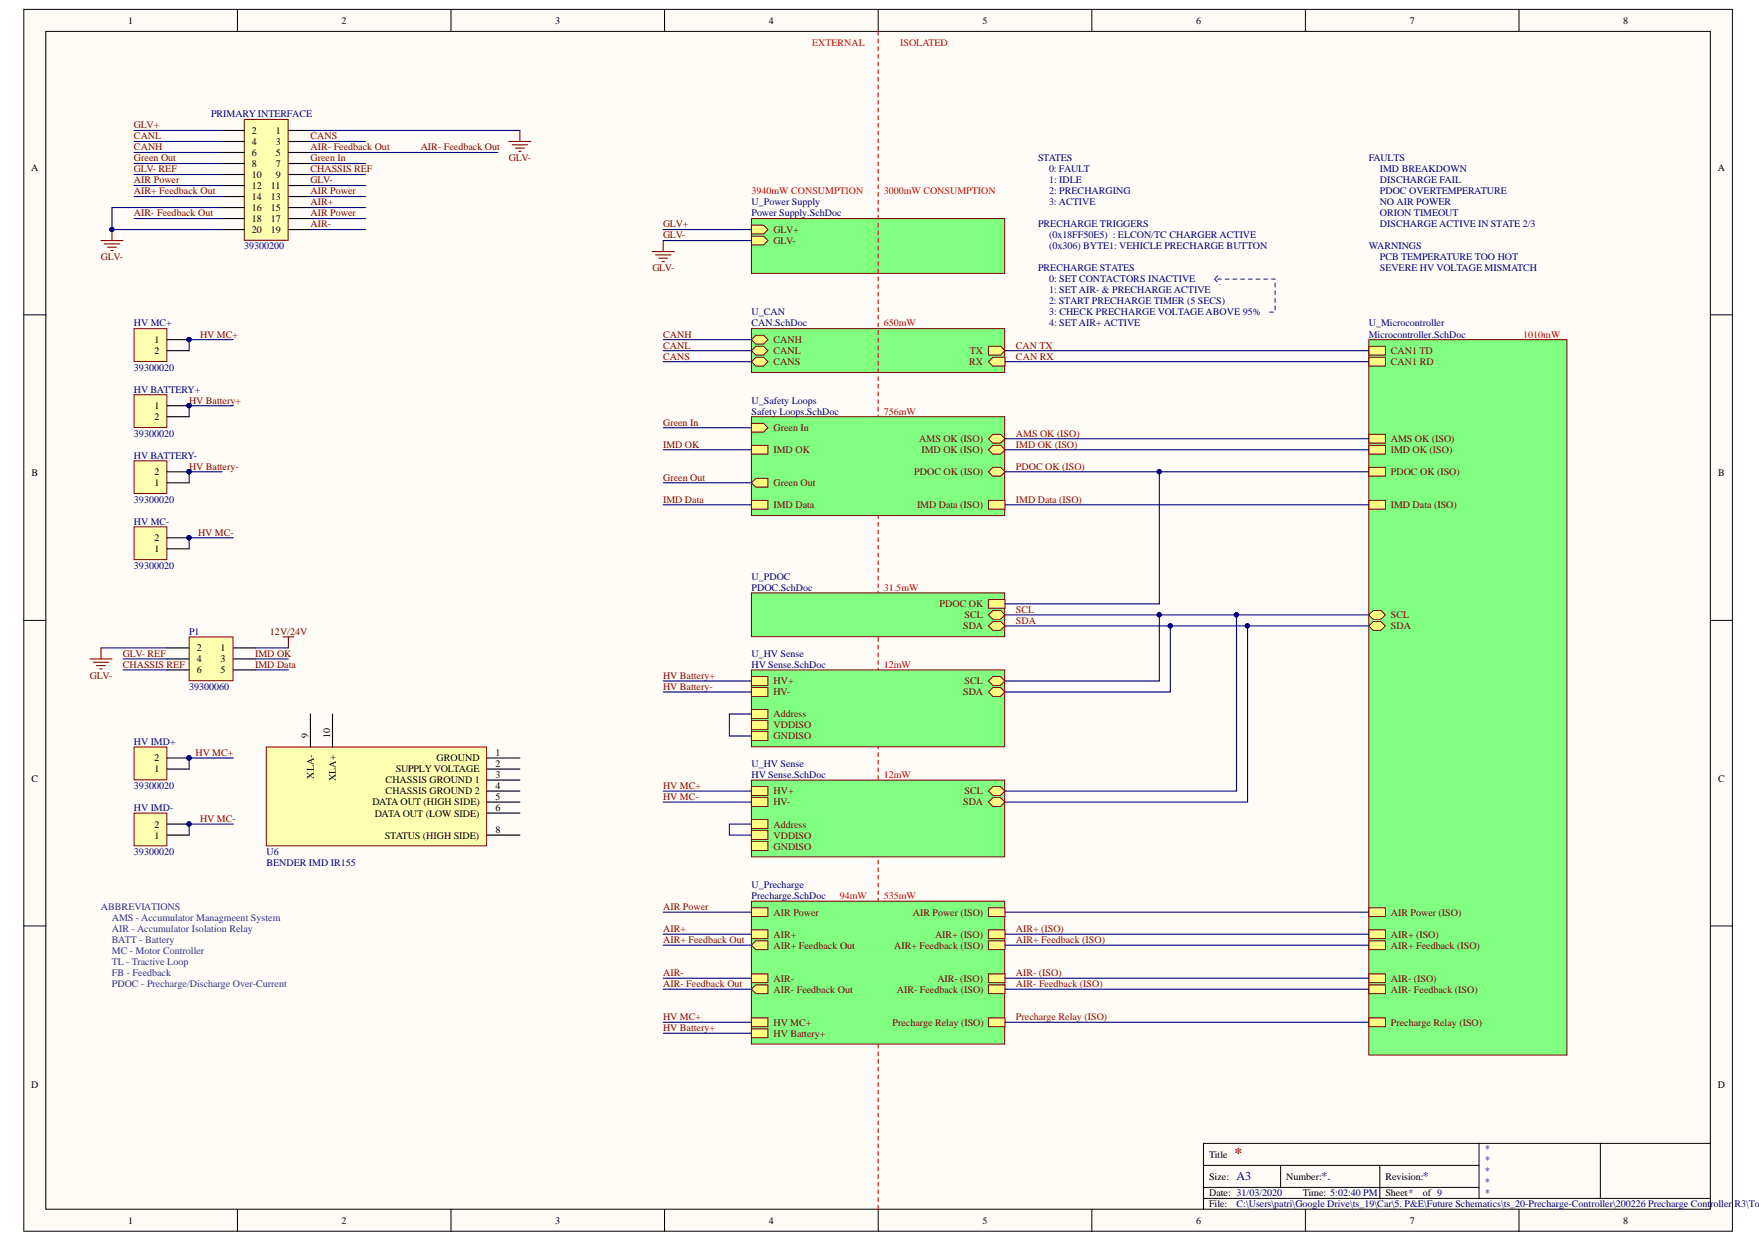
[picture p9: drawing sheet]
<svg xmlns="http://www.w3.org/2000/svg" width="297mm" height="210mm" viewBox="0 0 297 210" stroke-linecap="round" stroke-linejoin="round" font-family="sans-serif">
<defs><g id="words">
<text font-size="2.5" fill="#800000" x="208.4" y="195.5">*</text>
<g font-size="2" fill="#000080">
<text x="208.8" y="199.3">A3</text>
<text x="223.2" y="199.3">*.</text>
<text x="240.3" y="199.3">*</text>
</g>
<g font-size="1.7">
<text x="21.7" y="4">1</text>
<text x="57.7" y="4">2</text>
<text x="93.8" y="4">3</text>
<text x="129.8" y="4">4</text>
<text x="165.9" y="4">5</text>
<text x="202" y="4">6</text>
<text x="238" y="4">7</text>
<text x="274.1" y="4">8</text>
<text x="42.5" y="22.6">2</text>
<text x="46.6" y="22.6">1</text>
<text x="5.3" y="28.9">A</text>
<text x="42.5" y="24.5">4</text>
<text x="42.5" y="26.3">6</text>
<text x="42.5" y="28.2">8</text>
<text x="46.6" y="24.5">3</text>
<text x="46.6" y="26.3">5</text>
<text x="46.6" y="28.2">7</text>
<text x="290.1" y="28.9">A</text>
<text x="42.5" y="30">10</text>
<text x="42.5" y="31.9">12</text>
<text x="42.5" y="33.7">14</text>
<text x="42.5" y="35.6">16</text>
<text x="45.7" y="33.7">13</text>
<text x="45.7" y="35.6">15</text>
<text x="45.8" y="31.9">11</text>
<text x="46.6" y="30">9</text>
<text x="42.5" y="37.5">18</text>
<text x="42.5" y="39.3">20</text>
<text x="45.7" y="37.5">17</text>
<text x="45.7" y="39.3">19</text>
<text x="26.1" y="57.9">1</text>
<text x="26.1" y="59.8">2</text>
<text x="26.1" y="69.1">1</text>
<text x="26.1" y="71">2</text>
<text x="5.3" y="80.5">B</text>
<text x="26.1" y="82.1">1</text>
<text x="26.1" y="80.2">2</text>
<text x="290.2" y="80.5">B</text>
<text x="26.1" y="93.3">1</text>
<text x="26.1" y="91.4">2</text>
<text x="33.2" y="110">2</text>
<text x="33.2" y="111.8">4</text>
<text x="33.2" y="113.7">6</text>
<text x="37.3" y="110">1</text>
<text x="37.3" y="111.8">3</text>
<text x="37.3" y="113.7">5</text>
<text x="52.1" y="124.7" transform="rotate(-90 52.1 124.7)">9</text>
<text x="55.8" y="124.7" transform="rotate(-90 55.8 124.7)">10</text>
<text x="26.1" y="130.4">1</text>
<text x="26.1" y="128.6">2</text>
<text x="53" y="131.5" transform="rotate(-90 53 131.5)">XLA-</text>
<text x="56.7" y="131.8" transform="rotate(-90 56.7 131.8)">XLA+</text>
<text x="66.9" y="130.4">SUPPLY VOLTAGE</text>
<text x="73.7" y="128.6">GROUND</text>
<text x="83.7" y="127.6">1</text>
<text x="83.7" y="129.5">2</text>
<text x="83.7" y="131.3">3</text>
<text x="5.3" y="132.1">C</text>
<text x="62.9" y="136">DATA OUT (HIGH SIDE)</text>
<text x="63.3" y="137.9">DATA OUT (LOW SIDE)</text>
<text x="65.1" y="132.3">CHASSIS GROUND 1</text>
<text x="65.1" y="134.1">CHASSIS GROUND 2</text>
<text x="83.7" y="133.2">4</text>
<text x="83.7" y="135.1">5</text>
<text x="83.7" y="137">6</text>
<text x="290.2" y="132.1">C</text>
<text x="26.1" y="141.6">1</text>
<text x="26.1" y="139.7">2</text>
<text x="65" y="141.6">STATUS (HIGH SIDE)</text>
<text x="83.7" y="140.7">8</text>
<text x="5.3" y="183.7">D</text>
<text x="290.1" y="183.7">D</text>
<text x="204.2" y="195.5">Title</text>
<text x="204.2" y="199.2">Size:</text>
<text x="204.2" y="202">Date: 31/03/2020</text>
<text x="204.2" y="203.9">File:</text>
<text x="217.2" y="199.2">Number:</text>
<text x="220" y="202">Time: 5:02:40 PM</text>
<text x="233.9" y="199.2">Revision:</text>
<text x="233.9" y="202">Sheet*</text>
<text x="240.3" y="202">of 9</text>
<text x="21.7" y="206.6">1</text>
<text x="57.7" y="206.6">2</text>
<text x="93.8" y="206.6">3</text>
<text x="129.8" y="206.6">4</text>
<text x="165.9" y="206.6">5</text>
<text x="202" y="206.6">6</text>
<text x="238" y="206.6">7</text>
<text x="274.1" y="206.6">8</text>
</g>
<g font-size="1.7" fill="#f00">
<text x="137.1" y="7.7">EXTERNAL</text>
<text x="152" y="7.7">ISOLATED</text>
<text x="126.9" y="32.8">3940mW CONSUMPTION</text>
<text x="149.2" y="32.8">3000mW CONSUMPTION</text>
<text x="149.2" y="55.1">650mW</text>
<text x="257.2" y="57">1010mW</text>
<text x="149.2" y="70">756mW</text>
<text x="149.2" y="99.8">31.5mW</text>
<text x="149.2" y="112.8">12mW</text>
<text x="149.2" y="131.3">12mW</text>
<text x="141.8" y="151.8">94mW</text>
<text x="149.2" y="151.8">535mW</text>
</g>
<g font-size="1.7" fill="#800000">
<text x="22.6" y="21.7">GLV+</text>
<text x="22.6" y="23.5">CANL</text>
<text x="52.4" y="23.5">CANS</text>
<text x="22.6" y="27.2">Green Out</text>
<text x="22.6" y="29.1">GLV- REF</text>
<text x="22.6" y="25.4">CANH</text>
<text x="52.4" y="27.2">Green In</text>
<text x="52.4" y="29.1">CHASSIS REF</text>
<text x="52.4" y="25.4">AIR- Feedback Out</text>
<text x="71" y="25.4">AIR- Feedback Out</text>
<text x="85.9" y="27.2">GLV-</text>
<text x="22.6" y="31">AIR Power</text>
<text x="22.6" y="32.8">AIR+ Feedback Out</text>
<text x="52.4" y="31">GLV-</text>
<text x="52.4" y="32.8">AIR Power</text>
<text x="52.4" y="34.7">AIR+</text>
<text x="22.6" y="36.5">AIR- Feedback Out</text>
<text x="52.4" y="36.5">AIR Power</text>
<text x="52.4" y="38.4">AIR-</text>
<text x="112" y="38.4">GLV+</text>
<text x="112" y="40.2">GLV-</text>
<text x="130.6" y="39.3">GLV+</text>
<text x="130.6" y="41.2">GLV-</text>
<text x="17" y="44">GLV-</text>
<text x="110.2" y="45.8">GLV-</text>
<text x="33.8" y="57">HV MC+</text>
<text x="112" y="57">CANH</text>
<text x="112" y="58.9">CANL</text>
<text x="130.6" y="57.9">CANH</text>
<text x="130.6" y="59.8">CANL</text>
<text x="163.7" y="59.8">TX</text>
<text x="234.9" y="59.8">CAN1 TD</text>
<text x="112" y="60.7">CANS</text>
<text x="130.6" y="61.7">CANS</text>
<text x="163.7" y="61.7">RX</text>
<text x="234.9" y="61.7">CAN1 RD</text>
<text x="31.9" y="68.2">HV Battery+</text>
<text x="112" y="71.9">Green In</text>
<text x="112" y="75.6">IMD OK</text>
<text x="130.6" y="72.8">Green In</text>
<text x="130.6" y="76.5">IMD OK</text>
<text x="155.2" y="74.7">AMS OK (ISO)</text>
<text x="155.6" y="76.5">IMD OK (ISO)</text>
<text x="234.9" y="76.5">IMD OK (ISO)</text>
<text x="234.9" y="74.7">AMS OK (ISO)</text>
<text x="31.9" y="79.3">HV Battery-</text>
<text x="112" y="81.2">Green Out</text>
<text x="130.6" y="82.1">Green Out</text>
<text x="154.4" y="80.2">PDOC OK (ISO)</text>
<text x="234.9" y="80.2">PDOC OK (ISO)</text>
<text x="130.6" y="85.8">IMD Data</text>
<text x="154.9" y="85.8">IMD Data (ISO)</text>
<text x="234.9" y="85.8">IMD Data (ISO)</text>
<text x="33.5" y="90.5">HV MC-</text>
<text x="45.6" y="107.2">12V/24V</text>
<text x="158.7" y="102.5">PDOC OK</text>
<text x="162.6" y="106.3">SDA</text>
<text x="162.9" y="104.4">SCL</text>
<text x="234.9" y="104.4">SCL</text>
<text x="234.9" y="106.3">SDA</text>
<text x="20.8" y="110.9">GLV- REF</text>
<text x="20.8" y="112.8">CHASSIS REF</text>
<text x="43.1" y="112.8">IMD Data</text>
<text x="43.1" y="110.9">IMD OK</text>
<text x="15.2" y="114.6">GLV-</text>
<text x="112" y="114.6">HV Battery+</text>
<text x="112" y="116.5">HV Battery-</text>
<text x="130.6" y="115.5">HV+</text>
<text x="130.6" y="117.4">HV-</text>
<text x="162.6" y="117.4">SDA</text>
<text x="162.9" y="115.5">SCL</text>
<text x="130.6" y="121.1">Address</text>
<text x="130.6" y="123">VDDISO</text>
<text x="130.6" y="124.8">GNDISO</text>
<text x="33" y="127.6">HV MC+</text>
<text x="112" y="133.2">HV MC+</text>
<text x="112" y="135.1">HV MC-</text>
<text x="130.6" y="134.1">HV+</text>
<text x="130.6" y="136">HV-</text>
<text x="162.6" y="136">SDA</text>
<text x="162.9" y="134.1">SCL</text>
<text x="33.8" y="138.8">HV MC-</text>
<text x="130.6" y="139.7">Address</text>
<text x="130.6" y="141.6">VDDISO</text>
<text x="130.6" y="143.5">GNDISO</text>
<text x="112" y="153.7">AIR Power</text>
<text x="130.6" y="154.6">AIR Power</text>
<text x="154.1" y="154.6">AIR Power (ISO)</text>
<text x="234.9" y="154.6">AIR Power (ISO)</text>
<text x="112" y="157.4">AIR+</text>
<text x="112" y="159.3">AIR+ Feedback Out</text>
<text x="130.6" y="158.3">AIR+</text>
<text x="130.6" y="160.2">AIR+ Feedback Out</text>
<text x="151" y="160.2">AIR+ Feedback (ISO)</text>
<text x="157.9" y="158.3">AIR+ (ISO)</text>
<text x="234.9" y="160.2">AIR+ Feedback (ISO)</text>
<text x="234.9" y="158.3">AIR+ (ISO)</text>
<text x="112" y="164.8">AIR-</text>
<text x="112" y="166.7">AIR- Feedback Out</text>
<text x="130.6" y="167.6">AIR- Feedback Out</text>
<text x="130.6" y="165.8">AIR-</text>
<text x="151.4" y="167.6">AIR- Feedback (ISO)</text>
<text x="158.3" y="165.8">AIR- (ISO)</text>
<text x="234.9" y="167.6">AIR- Feedback (ISO)</text>
<text x="234.9" y="165.8">AIR- (ISO)</text>
<text x="112" y="172.3">HV MC+</text>
<text x="130.6" y="173.2">HV MC+</text>
<text x="150.7" y="173.2">Precharge Relay (ISO)</text>
<text x="234.9" y="173.2">Precharge Relay (ISO)</text>
<text x="112" y="174.1">HV Battery+</text>
<text x="130.6" y="175.1">HV Battery+</text>
</g>
<g font-size="1.7" fill="#000080">
<text x="35.7" y="19.8">PRIMARY INTERFACE</text>
<text x="175.3" y="27.2">STATES</text>
<text x="177.2" y="29.1">0: FAULT</text>
<text x="231.2" y="27.2">FAULTS</text>
<text x="233" y="29.1">IMD BREAKDOWN</text>
<text x="126.9" y="34.7">U_Power Supply</text>
<text x="177.2" y="31">1: IDLE</text>
<text x="177.2" y="32.8">2: PRECHARGING</text>
<text x="177.2" y="34.7">3: ACTIVE</text>
<text x="233" y="31">DISCHARGE FAIL</text>
<text x="233" y="32.8">PDOC OVERTEMPERATURE</text>
<text x="233" y="34.7">NO AIR POWER</text>
<text x="126.9" y="36.5">Power Supply.SchDoc</text>
<text x="175.3" y="38.4">PRECHARGE TRIGGERS</text>
<text x="177.2" y="40.2">(0x18FF50E5) : ELCON/TC CHARGER ACTIVE</text>
<text x="233" y="36.5">ORION TIMEOUT</text>
<text x="233" y="38.4">DISCHARGE ACTIVE IN STATE 2/3</text>
<text x="41.2" y="42.1">39300200</text>
<text x="175.3" y="45.8">PRECHARGE STATES</text>
<text x="177.2" y="47.7">0: SET CONTACTORS INACTIVE</text>
<text x="177.2" y="42.1">(0x306) BYTE1: VEHICLE PRECHARGE BUTTON</text>
<text x="231.2" y="42.1">WARNINGS</text>
<text x="233" y="44">PCB TEMPERATURE TOO HOT</text>
<text x="233" y="45.8">SEVERE HV VOLTAGE MISMATCH</text>
<text x="126.9" y="53.3">U_CAN</text>
<text x="177.2" y="49.5">1: SET AIR- &amp; PRECHARGE ACTIVE</text>
<text x="177.2" y="51.4">2: START PRECHARGE TIMER (5 SECS)</text>
<text x="177.2" y="53.3">3: CHECK PRECHARGE VOLTAGE ABOVE 95%</text>
<text x="22.6" y="55.1">HV MC+</text>
<text x="126.9" y="55.1">CAN.SchDoc</text>
<text x="177.2" y="55.1">4: SET AIR+ ACTIVE</text>
<text x="231.2" y="55.1">U_Microcontroller</text>
<text x="231.2" y="57">Microcontroller.SchDoc</text>
<text x="22.6" y="62.6">39300020</text>
<text x="22.6" y="66.3">HV BATTERY+</text>
<text x="126.9" y="68.2">U_Safety Loops</text>
<text x="126.9" y="70">Safety Loops.SchDoc</text>
<text x="22.6" y="73.7">39300020</text>
<text x="22.6" y="77.5">HV BATTERY-</text>
<text x="22.6" y="84.9">39300020</text>
<text x="22.6" y="88.6">HV MC-</text>
<text x="22.6" y="96">39300020</text>
<text x="126.9" y="97.9">U_PDOC</text>
<text x="126.9" y="99.8">PDOC.SchDoc</text>
<text x="31.9" y="107.2">P1</text>
<text x="126.9" y="110.9">U_HV Sense</text>
<text x="126.9" y="112.8">HV Sense.SchDoc</text>
<text x="31.9" y="116.5">39300060</text>
<text x="22.6" y="125.8">HV IMD+</text>
<text x="126.9" y="129.5">U_HV Sense</text>
<text x="126.9" y="131.3">HV Sense.SchDoc</text>
<text x="22.6" y="137">HV IMD-</text>
<text x="22.6" y="133.2">39300020</text>
<text x="22.6" y="144.4">39300020</text>
<text x="45" y="144.4">U6</text>
<text x="45" y="146.3">BENDER IMD IR155</text>
<text x="126.9" y="150">U_Precharge</text>
<text x="126.9" y="151.8">Precharge.SchDoc</text>
<text x="250.7" y="194.6">*</text>
<text x="250.7" y="196.4">*</text>
<text x="208.8" y="203.9">C:\Users\patri\Google Drive\ts_19\Car\5. P&amp;E\Future Schematics\ts_20-Precharge-Controller\200226 Precharge Controller R3\Top</text>
<text x="250.7" y="198.3">*</text>
<text x="250.7" y="200.1">*</text>
<text x="250.7" y="202">*</text>
</g>
<g font-size="1.7" fill="#900">
<text x="171.6" y="58.9">CAN TX</text>
<text x="171.6" y="60.7">CAN RX</text>
<text x="171.6" y="73.7">AMS OK (ISO)</text>
<text x="171.6" y="75.6">IMD OK (ISO)</text>
<text x="171.6" y="79.3">PDOC OK (ISO)</text>
<text x="112" y="84.9">IMD Data</text>
<text x="171.6" y="84.9">IMD Data (ISO)</text>
<text x="171.6" y="103.5">SCL</text>
<text x="171.6" y="105.3">SDA</text>
<text x="171.6" y="157.4">AIR+ (ISO)</text>
<text x="171.6" y="159.3">AIR+ Feedback (ISO)</text>
<text x="171.6" y="164.8">AIR- (ISO)</text>
<text x="171.6" y="166.7">AIR- Feedback (ISO)</text>
<text x="171.6" y="172.3">Precharge Relay (ISO)</text>
</g>
<g font-size="1.7" fill="#1c4587">
<text x="17" y="153.7">ABBREVIATIONS</text>
<text x="18.9" y="155.5">AMS - Accumulator Managmeent System</text>
<text x="18.9" y="159.3">BATT - Battery</text>
<text x="18.9" y="161.1">MC - Motor Controller</text>
<text x="18.9" y="157.4">AIR - Accumulator Isolation Relay</text>
<text x="18.9" y="166.7">PDOC - Precharge/Discharge Over-Current</text>
<text x="18.9" y="163">TL - Tractive Loop</text>
<text x="18.9" y="164.8">FB - Feedback</text>
</g>
</g></defs>
<g fill="#fffcf8" stroke="#000" stroke-width=".17">
<path d="M4 1.6h288.5v206.3h-288.5z"/>
<path d="M7.7 5.3h281.1v198.9h-281.1z"/>
</g>
<g fill="none" stroke="#000" stroke-width=".17">
<path d="M40.1 1.6v3.7M76.2 1.6v3.7M112.2 1.6v3.7M148.3 1.6v3.7M184.4 1.6v3.7M220.4 1.6v3.7M256.5 1.6v3.7M4 53.2h3.7M288.9 53.2h3.7M4 104.8h3.7M288.9 104.8h3.7M4 156.4h3.7"/>
<path d="M288.9 156.4h3.7M203.2 196.8h46.6M216.3 196.8v3.7M233 196.8v5.6M249.8 193.1v9.3M270.2 193.1h-67v11.1M288.9 193.1h-18.7v9.3M40.1 204.2v3.8M76.2 204.2v3.8M112.2 204.2v3.8M148.3 204.2v3.8M184.4 204.2v3.8"/>
<path d="M203.2 202.4h85.7M203.2 200.5h46.6M220.4 204.2v3.8M256.5 204.2v3.8"/>
</g>
<path d="M126.9 55.5h42.8v7.4h-42.8z" fill="#80ff80" stroke="#800000" stroke-width=".17"/>
<path d="M126.9 57.4l.7-.8h1.3l.8 .8-.8 .7h-1.3z" fill-rule="evenodd" fill="#ffff80"/>
<path d="M126.9 57.4l.7-.8h1.3l.8 .8-.8 .7h-1.3z" fill="none" stroke="#800000" stroke-width=".17"/>
<path d="M126.9 59.2l.7-.7h1.3l.8 .7-.8 .8h-1.3z" fill-rule="evenodd" fill="#ffff80"/>
<path d="M126.9 59.2l.7-.7h1.3l.8 .7-.8 .8h-1.3z" fill="none" stroke="#800000" stroke-width=".17"/>
<path d="M126.9 61.1l.7-.8h1.3l.8 .8-.8 .7h-1.3z" fill-rule="evenodd" fill="#ffff80"/>
<path d="M126.9 61.1l.7-.8h1.3l.8 .8-.8 .7h-1.3z" fill="none" stroke="#800000" stroke-width=".17"/>
<path d="M166.9 61.1l.8-.8h2v1.5h-2z" fill-rule="evenodd" fill="#ffff80"/>
<path d="M166.9 61.1l.8-.8h2v1.5h-2z" fill="none" stroke="#800000" stroke-width=".17"/>
<path d="M166.9 58.5h2.1l.7 .7-.7 .8h-2.1z" fill-rule="evenodd" fill="#ffff80"/>
<path d="M166.9 58.5h2.1l.7 .7-.7 .8h-2.1z" fill="none" stroke="#800000" stroke-width=".17"/>
<path d="M126.9 36.9h42.8v9.3h-42.8z" fill="#80ff80" stroke="#800000" stroke-width=".17"/>
<path d="M126.9 38h2l.8 .8-.8 .7h-2z" fill-rule="evenodd" fill="#ffff80"/>
<path d="M126.9 38h2l.8 .8-.8 .7h-2z" fill="none" stroke="#800000" stroke-width=".17"/>
<path d="M126.9 39.9h2l.8 .7-.8 .8h-2z" fill-rule="evenodd" fill="#ffff80"/>
<path d="M126.9 39.9h2l.8 .7-.8 .8h-2z" fill="none" stroke="#800000" stroke-width=".17"/>
<path d="M148.3 5.3v198.9" fill="none" stroke="#f00" stroke-width=".19" stroke-dasharray=".6 .6"/>
<path d="M205.1 47.1l.9 1M214.4 52.7h.9v-5.6h-10.2l.9-.9" fill="none" stroke="#1c4587" stroke-width=".19" stroke-dasharray=".6 .6"/>
<path d="M22.6 66.7h5.6v5.5h-5.6z" fill="#ffffb0" stroke="#800000" stroke-width=".17"/>
<path d="M28.2 68.5h3.7M28.2 70.4h3.7" fill="none" stroke="#000" stroke-width=".19"/>
<circle cx="31.9" cy="68.5" r=".35" fill="#000080" stroke="#000080" stroke-width=".17"/>
<path d="M22.6 55.5h5.6v5.5h-5.6z" fill="#ffffb0" stroke="#800000" stroke-width=".17"/>
<path d="M28.2 57.4h3.7M28.2 59.2h3.7" fill="none" stroke="#000" stroke-width=".19"/>
<circle cx="31.9" cy="57.3" r=".35" fill="#000080" stroke="#000080" stroke-width=".17"/>
<path d="M22.6 77.8h5.6v5.5h-5.6z" fill="#ffffb0" stroke="#800000" stroke-width=".17"/>
<path d="M28.2 79.7h3.7M28.2 81.5h3.7" fill="none" stroke="#000" stroke-width=".19"/>
<circle cx="31.9" cy="79.6" r=".35" fill="#000080" stroke="#000080" stroke-width=".17"/>
<path d="M22.6 89h5.6v5.5h-5.6z" fill="#ffffb0" stroke="#800000" stroke-width=".17"/>
<path d="M28.2 92.7h3.7M28.2 90.8h3.7" fill="none" stroke="#000" stroke-width=".19"/>
<circle cx="31.9" cy="90.8" r=".35" fill="#000080" stroke="#000080" stroke-width=".17"/>
<path d="M22.6 137.3h5.6v5.5h-5.6z" fill="#ffffb0" stroke="#800000" stroke-width=".17"/>
<path d="M28.2 139.2h3.7M28.2 141h3.7" fill="none" stroke="#000" stroke-width=".19"/>
<circle cx="31.9" cy="139.1" r=".35" fill="#000080" stroke="#000080" stroke-width=".17"/>
<path d="M22.6 126.1h5.6v5.6h-5.6z" fill="#ffffb0" stroke="#800000" stroke-width=".17"/>
<path d="M28.2 129.9h3.7M28.2 128h3.7" fill="none" stroke="#000" stroke-width=".19"/>
<g fill="#000080" stroke="#000080" stroke-width=".17">
<circle cx="31.9" cy="128" r=".35"/>
<circle cx="31.9" cy="68.5" r=".35"/>
<circle cx="31.9" cy="79.6" r=".35"/>
</g>
<path d="M126.9 152.2h42.8v24.1h-42.8z" fill="#80ff80" stroke="#800000" stroke-width=".17"/>
<path d="M126.9 153.3h2.8v1.5h-2.8z" fill-rule="evenodd" fill="#ffff80"/>
<path d="M126.9 153.3h2.8v1.5h-2.8z" fill="none" stroke="#800000" stroke-width=".17"/>
<path d="M166.9 164.4h2.8v1.5h-2.8z" fill-rule="evenodd" fill="#ffff80"/>
<path d="M166.9 164.4h2.8v1.5h-2.8z" fill="none" stroke="#800000" stroke-width=".17"/>
<path d="M126.9 167l.7-.7h2.1v1.5h-2.1z" fill-rule="evenodd" fill="#ffff80"/>
<path d="M126.9 167l.7-.7h2.1v1.5h-2.1z" fill="none" stroke="#800000" stroke-width=".17"/>
<path d="M166.9 166.3h2.8v1.5h-2.8z" fill-rule="evenodd" fill="#ffff80"/>
<path d="M166.9 166.3h2.8v1.5h-2.8z" fill="none" stroke="#800000" stroke-width=".17"/>
<path d="M126.9 164.4h2.8v1.5h-2.8z" fill-rule="evenodd" fill="#ffff80"/>
<path d="M126.9 164.4h2.8v1.5h-2.8z" fill="none" stroke="#800000" stroke-width=".17"/>
<path d="M126.9 157h2.8v1.5h-2.8z" fill-rule="evenodd" fill="#ffff80"/>
<path d="M126.9 157h2.8v1.5h-2.8z" fill="none" stroke="#800000" stroke-width=".17"/>
<path d="M126.9 159.6l.7-.7h2.1v1.5h-2.1z" fill-rule="evenodd" fill="#ffff80"/>
<path d="M126.9 159.6l.7-.7h2.1v1.5h-2.1z" fill="none" stroke="#800000" stroke-width=".17"/>
<path d="M166.9 157h2.8v1.5h-2.8z" fill-rule="evenodd" fill="#ffff80"/>
<path d="M166.9 157h2.8v1.5h-2.8z" fill="none" stroke="#800000" stroke-width=".17"/>
<path d="M166.9 158.9h2.8v1.5h-2.8z" fill-rule="evenodd" fill="#ffff80"/>
<path d="M166.9 158.9h2.8v1.5h-2.8z" fill="none" stroke="#800000" stroke-width=".17"/>
<path d="M166.9 171.9h2.8v1.5h-2.8z" fill-rule="evenodd" fill="#ffff80"/>
<path d="M166.9 171.9h2.8v1.5h-2.8z" fill="none" stroke="#800000" stroke-width=".17"/>
<path d="M126.9 171.9h2.8v1.5h-2.8z" fill-rule="evenodd" fill="#ffff80"/>
<path d="M126.9 171.9h2.8v1.5h-2.8z" fill="none" stroke="#800000" stroke-width=".17"/>
<path d="M126.9 173.7h2.8v1.5h-2.8z" fill-rule="evenodd" fill="#ffff80"/>
<path d="M126.9 173.7h2.8v1.5h-2.8z" fill="none" stroke="#800000" stroke-width=".17"/>
<path d="M166.9 153.3h2.8v1.5h-2.8z" fill-rule="evenodd" fill="#ffff80"/>
<path d="M166.9 153.3h2.8v1.5h-2.8z" fill="none" stroke="#800000" stroke-width=".17"/>
<path d="M231.1 57.4h33.5v120.8h-33.5z" fill="#80ff80" stroke="#800000" stroke-width=".17"/>
<path d="M231.1 166.3h2.8v1.5h-2.8z" fill-rule="evenodd" fill="#ffff80"/>
<path d="M231.1 166.3h2.8v1.5h-2.8z" fill="none" stroke="#800000" stroke-width=".17"/>
<path d="M231.1 158.9h2.8v1.5h-2.8z" fill-rule="evenodd" fill="#ffff80"/>
<path d="M231.1 158.9h2.8v1.5h-2.8z" fill="none" stroke="#800000" stroke-width=".17"/>
<path d="M231.1 164.4h2.8v1.5h-2.8z" fill-rule="evenodd" fill="#ffff80"/>
<path d="M231.1 164.4h2.8v1.5h-2.8z" fill="none" stroke="#800000" stroke-width=".17"/>
<path d="M231.1 171.9h2.8v1.5h-2.8z" fill-rule="evenodd" fill="#ffff80"/>
<path d="M231.1 171.9h2.8v1.5h-2.8z" fill="none" stroke="#800000" stroke-width=".17"/>
<path d="M231.1 157h2.8v1.5h-2.8z" fill-rule="evenodd" fill="#ffff80"/>
<path d="M231.1 157h2.8v1.5h-2.8z" fill="none" stroke="#800000" stroke-width=".17"/>
<path d="M231.1 58.5h2.8v1.5h-2.8z" fill-rule="evenodd" fill="#ffff80"/>
<path d="M231.1 58.5h2.8v1.5h-2.8z" fill="none" stroke="#800000" stroke-width=".17"/>
<path d="M231.1 60.3h2.8v1.5h-2.8z" fill-rule="evenodd" fill="#ffff80"/>
<path d="M231.1 60.3h2.8v1.5h-2.8z" fill="none" stroke="#800000" stroke-width=".17"/>
<path d="M231.1 153.3h2.8v1.5h-2.8z" fill-rule="evenodd" fill="#ffff80"/>
<path d="M231.1 153.3h2.8v1.5h-2.8z" fill="none" stroke="#800000" stroke-width=".17"/>
<path d="M231.1 75.2h2.8v1.5h-2.8z" fill-rule="evenodd" fill="#ffff80"/>
<path d="M231.1 75.2h2.8v1.5h-2.8z" fill="none" stroke="#800000" stroke-width=".17"/>
<path d="M231.1 78.9h2.8v1.5h-2.8z" fill-rule="evenodd" fill="#ffff80"/>
<path d="M231.1 78.9h2.8v1.5h-2.8z" fill="none" stroke="#800000" stroke-width=".17"/>
<path d="M231.1 73.3h2.8v1.5h-2.8z" fill-rule="evenodd" fill="#ffff80"/>
<path d="M231.1 73.3h2.8v1.5h-2.8z" fill="none" stroke="#800000" stroke-width=".17"/>
<path d="M231.1 84.5h2.8v1.5h-2.8z" fill-rule="evenodd" fill="#ffff80"/>
<path d="M231.1 84.5h2.8v1.5h-2.8z" fill="none" stroke="#800000" stroke-width=".17"/>
<path d="M231.1 103.8l.8-.7h1.3l.7 .7-.7 .8h-1.3z" fill-rule="evenodd" fill="#ffff80"/>
<path d="M231.1 103.8l.8-.7h1.3l.7 .7-.7 .8h-1.3z" fill="none" stroke="#800000" stroke-width=".17"/>
<path d="M231.1 105.7l.8-.7h1.3l.7 .7-.7 .7h-1.3z" fill-rule="evenodd" fill="#ffff80"/>
<path d="M231.1 105.7l.8-.7h1.3l.7 .7-.7 .7h-1.3z" fill="none" stroke="#800000" stroke-width=".17"/>
<g fill="none" stroke="#800000" stroke-width=".19">
<path d="M85.9 23.9h3.8M86.5 24.4h2.6M87.1 25h1.4M87.6 25.6h.4M87.8 22v1.9M110.1 42.5h3.8M110.7 43h2.6M111.3 43.6h1.4M111.8 44.2h.4M112 40.6v1.9M15.2 111.3h3.7M15.7 111.8h2.7"/>
<path d="M16.3 112.4h1.5M16.9 112.9h.3M17 109.4v1.9M47.8 107.6h1.8M48.7 107.6v1.8"/>
</g>
<path d="M126.9 70.4h42.8v16.7h-42.8z" fill="#80ff80" stroke="#800000" stroke-width=".17"/>
<path d="M166.9 75.9l.8-.7h1.3l.7 .7-.7 .8h-1.3z" fill-rule="evenodd" fill="#ffff80"/>
<path d="M166.9 75.9l.8-.7h1.3l.7 .7-.7 .8h-1.3z" fill="none" stroke="#800000" stroke-width=".17"/>
<path d="M166.9 74.1l.8-.8h1.3l.7 .8-.7 .7h-1.3z" fill-rule="evenodd" fill="#ffff80"/>
<path d="M166.9 74.1l.8-.8h1.3l.7 .8-.7 .7h-1.3z" fill="none" stroke="#800000" stroke-width=".17"/>
<path d="M166.9 79.7l.8-.8h1.3l.7 .8-.7 .7h-1.3z" fill-rule="evenodd" fill="#ffff80"/>
<path d="M166.9 79.7l.8-.8h1.3l.7 .8-.7 .7h-1.3z" fill="none" stroke="#800000" stroke-width=".17"/>
<path d="M126.9 71.5h2l.8 .7-.8 .8h-2z" fill-rule="evenodd" fill="#ffff80"/>
<path d="M126.9 71.5h2l.8 .7-.8 .8h-2z" fill="none" stroke="#800000" stroke-width=".17"/>
<path d="M126.9 75.2h2.8v1.5h-2.8z" fill-rule="evenodd" fill="#ffff80"/>
<path d="M126.9 75.2h2.8v1.5h-2.8z" fill="none" stroke="#800000" stroke-width=".17"/>
<path d="M126.9 81.5l.7-.7h2.1v1.5h-2.1z" fill-rule="evenodd" fill="#ffff80"/>
<path d="M126.9 81.5l.7-.7h2.1v1.5h-2.1z" fill="none" stroke="#800000" stroke-width=".17"/>
<path d="M126.9 84.5h2.8v1.5h-2.8z" fill-rule="evenodd" fill="#ffff80"/>
<path d="M126.9 84.5h2.8v1.5h-2.8z" fill="none" stroke="#800000" stroke-width=".17"/>
<path d="M166.9 84.5h2.8v1.5h-2.8z" fill-rule="evenodd" fill="#ffff80"/>
<path d="M166.9 84.5h2.8v1.5h-2.8z" fill="none" stroke="#800000" stroke-width=".17"/>
<path d="M126.9 113.1h42.8v13h-42.8z" fill="#80ff80" stroke="#800000" stroke-width=".17"/>
<path d="M126.9 114.2h2.8v1.5h-2.8z" fill-rule="evenodd" fill="#ffff80"/>
<path d="M126.9 114.2h2.8v1.5h-2.8z" fill="none" stroke="#800000" stroke-width=".17"/>
<path d="M126.9 116.1h2.8v1.5h-2.8z" fill-rule="evenodd" fill="#ffff80"/>
<path d="M126.9 116.1h2.8v1.5h-2.8z" fill="none" stroke="#800000" stroke-width=".17"/>
<path d="M166.9 115l.8-.8h1.3l.7 .8-.7 .7h-1.3z" fill-rule="evenodd" fill="#ffff80"/>
<path d="M166.9 115l.8-.8h1.3l.7 .8-.7 .7h-1.3z" fill="none" stroke="#800000" stroke-width=".17"/>
<path d="M166.9 116.9l.8-.8h1.3l.7 .8-.7 .7h-1.3z" fill-rule="evenodd" fill="#ffff80"/>
<path d="M166.9 116.9l.8-.8h1.3l.7 .8-.7 .7h-1.3z" fill="none" stroke="#800000" stroke-width=".17"/>
<path d="M126.9 119.8h2.8v1.5h-2.8z" fill-rule="evenodd" fill="#ffff80"/>
<path d="M126.9 119.8h2.8v1.5h-2.8z" fill="none" stroke="#800000" stroke-width=".17"/>
<path d="M126.9 121.7h2.8v1.5h-2.8z" fill-rule="evenodd" fill="#ffff80"/>
<path d="M126.9 121.7h2.8v1.5h-2.8z" fill="none" stroke="#800000" stroke-width=".17"/>
<path d="M126.9 123.5h2.8v1.5h-2.8z" fill-rule="evenodd" fill="#ffff80"/>
<path d="M126.9 123.5h2.8v1.5h-2.8z" fill="none" stroke="#800000" stroke-width=".17"/>
<path d="M126.9 131.7h42.8v13h-42.8z" fill="#80ff80" stroke="#800000" stroke-width=".17"/>
<path d="M126.9 132.8h2.8v1.5h-2.8z" fill-rule="evenodd" fill="#ffff80"/>
<path d="M126.9 132.8h2.8v1.5h-2.8z" fill="none" stroke="#800000" stroke-width=".17"/>
<path d="M126.9 134.7h2.8v1.5h-2.8z" fill-rule="evenodd" fill="#ffff80"/>
<path d="M126.9 134.7h2.8v1.5h-2.8z" fill="none" stroke="#800000" stroke-width=".17"/>
<path d="M166.9 133.6l.8-.8h1.3l.7 .8-.7 .7h-1.3z" fill-rule="evenodd" fill="#ffff80"/>
<path d="M166.9 133.6l.8-.8h1.3l.7 .8-.7 .7h-1.3z" fill="none" stroke="#800000" stroke-width=".17"/>
<path d="M166.9 135.4l.8-.7h1.3l.7 .7-.7 .8h-1.3z" fill-rule="evenodd" fill="#ffff80"/>
<path d="M166.9 135.4l.8-.7h1.3l.7 .7-.7 .8h-1.3z" fill="none" stroke="#800000" stroke-width=".17"/>
<path d="M126.9 138.4h2.8v1.5h-2.8z" fill-rule="evenodd" fill="#ffff80"/>
<path d="M126.9 138.4h2.8v1.5h-2.8z" fill="none" stroke="#800000" stroke-width=".17"/>
<path d="M126.9 140.3h2.8v1.5h-2.8z" fill-rule="evenodd" fill="#ffff80"/>
<path d="M126.9 140.3h2.8v1.5h-2.8z" fill="none" stroke="#800000" stroke-width=".17"/>
<path d="M126.9 142.1h2.8v1.5h-2.8z" fill-rule="evenodd" fill="#ffff80"/>
<path d="M126.9 142.1h2.8v1.5h-2.8z" fill="none" stroke="#800000" stroke-width=".17"/>
<path d="M126.9 100.1h42.8v7.4h-42.8z" fill="#80ff80" stroke="#800000" stroke-width=".17"/>
<path d="M166.9 101.2h2.8v1.5h-2.8z" fill-rule="evenodd" fill="#ffff80"/>
<path d="M166.9 101.2h2.8v1.5h-2.8z" fill="none" stroke="#800000" stroke-width=".17"/>
<path d="M166.9 103.8l.8-.7h1.3l.7 .7-.7 .8h-1.3z" fill-rule="evenodd" fill="#ffff80"/>
<path d="M166.9 103.8l.8-.7h1.3l.7 .7-.7 .8h-1.3z" fill="none" stroke="#800000" stroke-width=".17"/>
<path d="M166.9 105.7l.8-.7h1.3l.7 .7-.7 .7h-1.3z" fill-rule="evenodd" fill="#ffff80"/>
<path d="M166.9 105.7l.8-.7h1.3l.7 .7-.7 .7h-1.3z" fill="none" stroke="#800000" stroke-width=".17"/>
<path d="M18.9 38.8v1.8M17 40.6h3.8M17.6 41.2h2.6M18.2 41.7h1.5M18.7 42.3h.4" fill="none" stroke="#800000" stroke-width=".19"/>
<circle cx="18.9" cy="38.7" r=".35" fill="#000080" stroke="#000080" stroke-width=".17"/>
<path d="M41.3 20.2h7.4v20.4h-7.4z" fill="#ffffb0" stroke="#800000" stroke-width=".17"/>
<g fill="none" stroke="#000" stroke-width=".19">
<path d="M37.5 22h3.8M37.5 23.9h3.8M37.5 25.8h3.8M37.5 27.6h3.8M37.5 29.5h3.8M37.5 31.3h3.8M37.5 33.2h3.8M37.5 35h3.8M37.5 36.9h3.8M37.5 38.8h3.8M48.7 22h3.7M48.7 23.9h3.7"/>
<path d="M48.7 25.8h3.7M48.7 27.6h3.7M48.7 29.5h3.7M48.7 31.3h3.7M48.7 33.2h3.7M48.7 35h3.7M48.7 36.9h3.7M48.7 38.8h3.7"/>
</g>
<path d="M31.9 107.6h7.5v7.4h-7.5z" fill="#ffffb0" stroke="#800000" stroke-width=".17"/>
<path d="M28.2 109.4h3.7M28.2 111.3h3.7M28.2 113.1h3.7M39.4 109.4h3.7M39.4 111.3h3.7M39.4 113.1h3.7" fill="none" stroke="#000" stroke-width=".19"/>
<path d="M45 126.1h37.2v16.7h-37.2z" fill="#ffffb0" stroke="#800000" stroke-width=".17"/>
<path d="M52.4 120.6v5.5M56.1 120.6v5.5M82.2 128h5.6M82.2 129.9h5.6M82.2 131.7h5.6M82.2 133.6h5.6M82.2 135.4h5.6M82.2 137.3h5.6M82.2 141h5.6" fill="none" stroke="#000" stroke-width=".19"/>
<g fill="none" stroke="#000080" stroke-width=".19">
<path d="M22.6 27.6h14.9M22.6 23.9h14.9M22.6 22h14.9M22.6 25.8h14.9M22.6 36.9h14.9M22.6 33.2h14.9M22.6 31.3h14.9M22.6 29.5h14.9M37.5 35h-18.6v3.8h18.6M52.4 27.6h9.3M52.4 23.9h9.3M52.4 22h35.4"/>
<path d="M52.4 38.8h9.3M52.4 25.8h31.7M52.4 36.9h9.3M52.4 35h9.3M52.4 33.2h9.3M52.4 31.3h9.3M52.4 29.5h9.3M112 38.8h14.9M39.4 57.4h-7.5v1.8M112 59.2h14.9M112 57.4h14.9M112 40.6h14.9"/>
<path d="M169.7 59.2h61.4M37.5 79.7h-5.6v1.8M39.4 68.5h-7.5v1.9M112 61.1h14.9M112 75.9h14.9M112 72.2h14.9M169.7 79.7h61.4M169.7 61.1h61.4M169.7 75.9h61.4M169.7 74.1h61.4M195.8 79.7v22.3h-26.1M39.4 90.8h-7.5v1.9"/>
<path d="M112 85.2h14.9M112 81.5h14.9M169.7 85.2h61.4M17 109.4h11.2M20.8 113.1h7.4M20.8 111.3h7.4M43.1 109.4h5.6M43.1 113.1h5.6M43.1 111.3h5.6M112 116.9h14.9M112 115h14.9M169.7 105.7h27.9"/>
<path d="M169.7 103.8h26.1M208.8 103.8v29.8h-39.1M210.7 105.7v29.7h-41M231.1 105.7h-33.5v11.2h-27.9M231.1 103.8h-35.3v11.2h-26.1M39.4 139.2h-7.5v1.8M39.4 128h-7.5v1.9M112 135.4h14.9M112 133.6h14.9M126.9 120.6h-3.7v3.7h3.7M126.9 139.2h-3.7v1.8h3.7M112 159.6h14.9"/>
<path d="M112 157.8h14.9M112 154h14.9M169.7 159.6h61.4M169.7 157.8h61.4M169.7 154h61.4M112 174.5h14.9M112 172.6h14.9M112 167h14.9M112 165.2h14.9M169.7 172.6h61.4M169.7 167h61.4M169.7 165.2h61.4"/>
</g>
<g fill="#000080" stroke="#000080" stroke-width=".17">
<circle cx="31.9" cy="139.1" r=".35"/>
<circle cx="31.9" cy="128" r=".35"/>
<circle cx="31.9" cy="90.8" r=".35"/>
<circle cx="31.9" cy="79.6" r=".35"/>
<circle cx="31.9" cy="68.5" r=".35"/>
<circle cx="31.9" cy="57.3" r=".35"/>
<circle cx="210.6" cy="105.7" r=".35"/>
<circle cx="208.8" cy="103.8" r=".35"/>
<circle cx="195.7" cy="79.6" r=".35"/>
<circle cx="18.9" cy="38.7" r=".35"/>
<circle cx="197.6" cy="105.7" r=".35"/>
<circle cx="195.7" cy="103.8" r=".35"/>
</g>
<use href="#words"/>
</svg>
